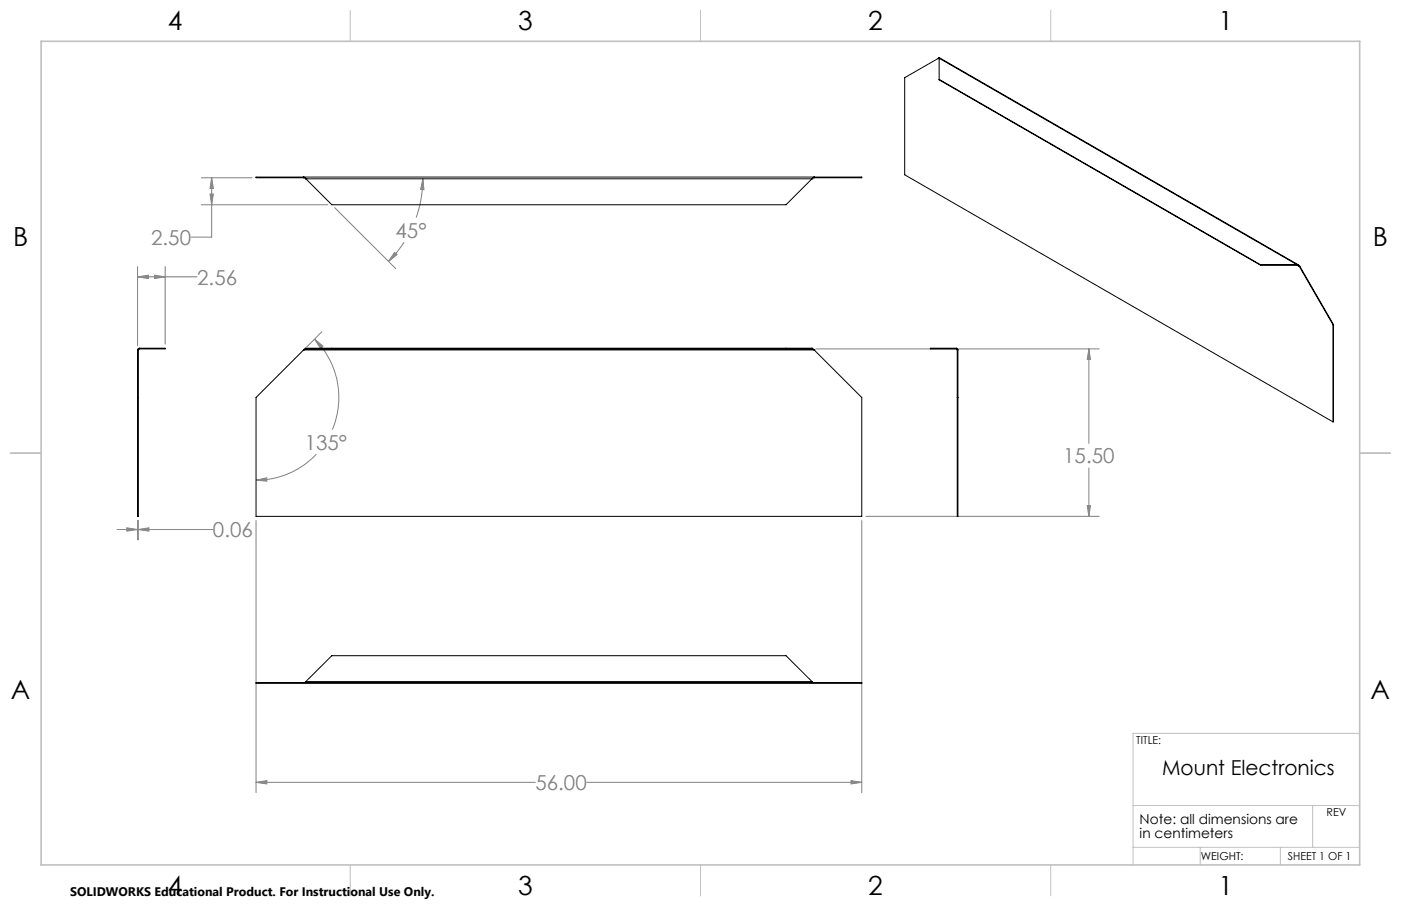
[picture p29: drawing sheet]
<svg xmlns="http://www.w3.org/2000/svg" width="432mm" height="279mm" viewBox="0 0 432 279" stroke-linecap="round" stroke-linejoin="round" font-family="sans-serif">
<defs><g id="words">
<g font-size="8.1">
<text x="51.7" y="9.3">4</text>
<text x="159.7" y="9.3">3</text>
<text x="267.6" y="9.3">2</text>
<text x="375.6" y="9.3">1</text>
<text x="4" y="76">B</text>
<text x="423.1" y="76">B</text>
<text x="3.3" y="215.7">A</text>
<text x="422.4" y="215.7">A</text>
<text x="51.7" y="276">4</text>
<text x="159.7" y="276">3</text>
<text x="267.6" y="276">2</text>
<text x="375.6" y="276">1</text>
</g>
<g font-size="6.3" fill="#808080">
<text x="46.6" y="75.5">2.50</text>
<text x="121.9" y="73.3">45°</text>
<text x="60.8" y="87.8">2.56</text>
<text x="93.9" y="138.7">135°</text>
<text x="327.7" y="142.9">15.50</text>
<text x="65.6" y="165.7">0.06</text>
<text x="165" y="243.6">56.00</text>
</g>
<text font-size="6.3" x="358.2" y="239.1">Mount Electronics</text>
<g font-size="4.2">
<text x="351.2" y="254.2">Note: all dimensions are</text>
<text x="351.2" y="258.4">in centimeters</text>
</g>
<text font-size="3.8" x="21.6" y="276.3">SOLIDWORKS Educational Product. For Instructional Use Only.</text>
<g font-size="3.4">
<text x="350.2" y="229.5">TITLE:</text>
<text x="408.9" y="251.7">REV</text>
<text x="370.1" y="265.3">WEIGHT:</text>
<text x="396.9" y="265.2">SHEET 1 OF 1</text>
</g>
</g></defs>
<g fill="none" stroke="#808080" stroke-width=".31">
<path d="M62.1 54.8h15.5M64.7 59.8h1.1l-.6 3.3zM65.2 54.8l.6 3.3h-1.1zM65.2 54.8v18.3h-6.3M130.3 55.1l.4 3.4-1.1-.1zM130.3 55.1l-.2 3.5-.5 3.5-1.3 5M62.1 63.1h38.9M103.2 64l18.8 18.9M121.6 77.9l.7 .6-2.6 2.1zM124.6 74.7l-2 2.7-2.9 3.2M42.4 82.2v24.4M42.4 85.4h18.3"/>
<path d="M42.4 85.4l3.3-.5v1zM47.6 84.9l3.3 .5-3.3 .5zM50.9 82.2v23.9M96.9 104.6l2.6 2.1-.8 .7zM96.9 104.6a25.4 25.4 0 0 1 5.5 27.9M99.2 102.3l-4.7 4.7M251.5 107.6h87.3M335.6 107.6l.5 3.3h-1zM335.6 107.6v29.1M78.9 148.1l3.3-.7 .1 1zM97.5 140.1a25.6 25.6 0 0 1-18.6 8M266.9 159.2h71.9"/>
<path d="M335.1 156h1l-.5 3.2zM335.6 144.3v14.9M36.1 163.3h6.3M39.1 162.8l3.3 .5-3.3 .5zM42.4 160.5v6M42.6 163.3l3.3-.5v1zM42.6 160.5v6M42.6 163.3h23M78.9 160.5v83.9M265.6 160.5v83.9M78.9 241.3l3.3-.6v1.1zM78.9 241.3h86.1"/>
<path d="M180.8 241.3h84.8M262.3 240.7l3.3 .6-3.3 .5z"/>
</g>
<g fill="none" stroke="#c0c0c0" stroke-width=".31">
<path d="M108 3.2v9.5M215.9 3.2v9.5M323.8 3.2v9.5M3.1 139.7h9.6M419.1 139.7h9.5M419.1 226.2h-69.9v40.5M349.2 248.4h69.9M404.6 248.4v12.9M108 266.7v9.6M215.9 266.7v9.6M323.8 266.7v9.6M349.2 261.3h69.9"/>
<path d="M369.9 261.3v5.4M394.6 261.3v5.4"/>
</g>
<path d="M12.7 12.7h406.4v254h-406.4z" fill="none" stroke="#c0c0c0" stroke-width=".5"/>
<path d="M335.6 107.6l.5 3.3h-1zM335.1 156h1l-.5 3.2zM262.3 240.7l3.3 .6-3.3 .5zM78.9 241.3l3.3-.6v1.1zM78.9 148.1l3.3-.7 .1 1zM96.9 104.6l2.6 2.1-.8 .7zM65.2 54.8l.6 3.3h-1.1zM64.7 59.8h1.1l-.6 3.3zM121.6 77.9l.7 .6-2.6 2.1zM130.3 55.1l.4 3.4-1.1-.1zM39.1 162.8l3.3 .5-3.3 .5zM42.6 163.3l3.3-.5v1zM42.4 85.4l3.3-.5v1zM47.6 84.9l3.3 .5-3.3 .5z" fill="#808080"/>
<g fill="none" stroke="#000" stroke-width=".31">
<path d="M289.2 18l.3 .1zM289.2 18l.3-.2 110.8 63.9M289.2 18l-10.4 6v29.9l132 76.2M289.5 17.9v.1M289.5 18v6.6l99 57.2M289.5 18l110.3 63.6M289.5 24.5l99 57.1M93.6 54.8l.2-.2 .5 .5M93.6 54.8l.7 .3M93.6 54.8h-14.7v-.2h186.7v.2h-14.7M94.3 55.1l8 8h140l8-8M94.3 55.1h156"/>
<path d="M94.3 55.1h.1M250.3 55.1h.1M250.9 54.8l-.1-.2-.5 .5M250.9 54.8l-.6 .3M388.5 81.6v.2M388.5 81.6h11.3M388.5 81.8h11.3M399.8 81.6l.5 .1 .3 .4M399.8 81.8l.7 .4M399.8 81.6v.2M400.5 82.2l10.3 18M400.6 82.1l10.4 18"/>
<path d="M400.6 82.1l-.1 .1M42.4 107.9h.2M42.4 107.9v51.3h.2v-51.3M42.9 107.4l-.5 .5M42.9 107.6l-.3 .3M42.9 107.4h8v.2h-8M42.9 107.4v.2M93.6 107.9h.1M93.6 107.9h157.3M93.6 107.9l-14.7 14.7v36.6h186.7v-36.6l-14.7-14.7M94.3 107.4l-.7 .5M94.3 107.6l-.7 .3"/>
<path d="M94.3 107.4v.2M94.3 107.6h156M94.3 107.4h156M102.3 107.4v.2M242.3 107.4v.2M250.3 107.4l.6 .5M250.3 107.6l.6 .3M250.3 107.4v.2M250.9 107.9h.1M294.7 107.4l.5 .5M294.7 107.6l.3 .3M294.7 107.4h-8v.2h8"/>
<path d="M294.7 107.4v.2M295 107.9h.2M295 107.9v51.3h.2v-51.3M410.8 100.2v29.9M411 100.1l-.2 .1M411 100.1l-.2 30M42.4 122.6h.2M295 122.6h.2M78.9 210.5h186.7v.2h-186.7zM94.3 210.2l-.7 .3M94.3 210.2h156M94.3 210.2l8-8h140l8 8"/>
<path d="M250.3 210.2l.6 .3"/>
</g>
<use href="#words"/>
</svg>
